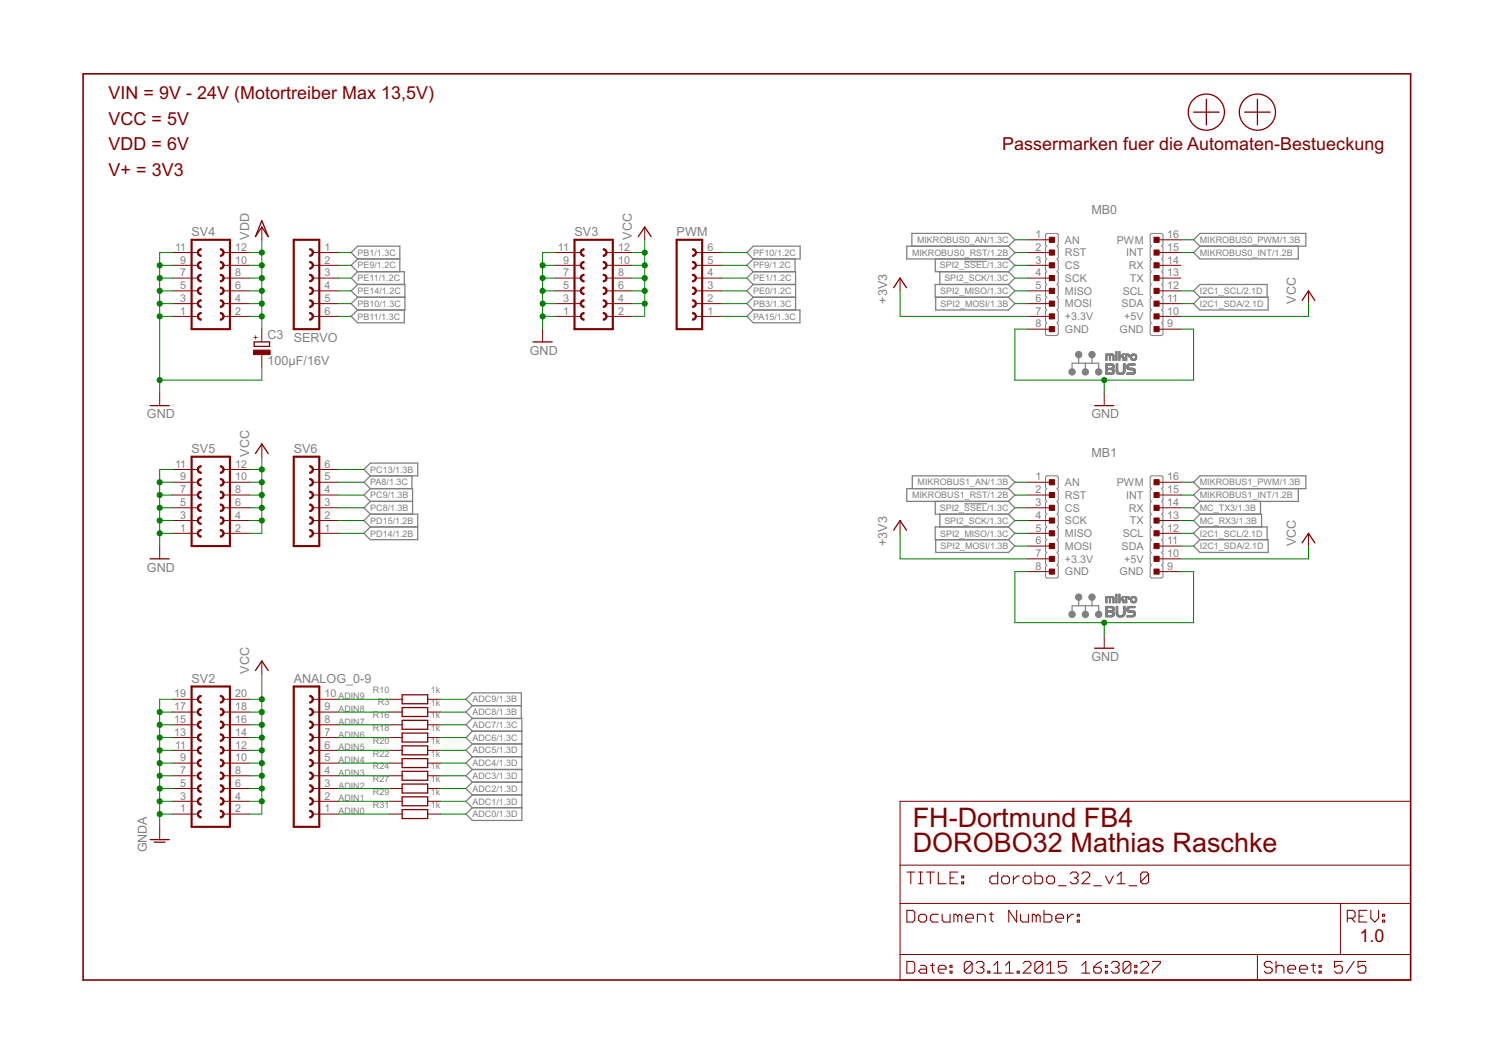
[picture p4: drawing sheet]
<svg xmlns="http://www.w3.org/2000/svg" width="297mm" height="210mm" viewBox="0 0 297 210" stroke-linecap="round" stroke-linejoin="round" font-family="sans-serif">
<defs><g id="words">
<g font-size="6" fill="#800000">
<text x="181.6" y="164.5">FH-Dortmund FB4</text>
<text x="181.6" y="169.6">DOROBO32 Mathias Raschke</text>
</g>
<g font-size="4" fill="#800000">
<text x="21.6" y="19.8">VIN = 9V - 24V (Motortreiber Max 13,5V)</text>
<text x="21.6" y="24.9">VCC = 5V</text>
<text x="21.6" y="29.9">VDD = 6V</text>
<text x="199.4" y="29.9">Passermarken fuer die Automaten-Bestueckung</text>
<text x="21.6" y="35">V+ = 3V3</text>
<text x="270.5" y="187.4">1.0</text>
</g>
<g font-size="2.8" fill="#808080">
<text x="38.1" y="46.9">SV4</text>
<text x="49.5" y="47.7" transform="rotate(-90 49.5 47.7)">VDD</text>
<text x="114.3" y="46.9">SV3</text>
<text x="125.7" y="47.7" transform="rotate(-90 125.7 47.7)">VCC</text>
<text x="134.6" y="46.9">PWM</text>
<text x="217.2" y="42.6">MB0</text>
<text x="176.5" y="60.4" transform="rotate(-90 176.5 60.4)">+3V3</text>
<text x="257.8" y="60.4" transform="rotate(-90 257.8 60.4)">VCC</text>
<text x="53.2" y="67.5">C3</text>
<text x="58.4" y="68">SERVO</text>
<text x="105.4" y="70.6">GND</text>
<text x="53.2" y="72.6">100µF/16V</text>
<text x="29.2" y="83.3">GND</text>
<text x="217.2" y="83.3">GND</text>
<text x="38.1" y="90.1">SV5</text>
<text x="49.5" y="90.9" transform="rotate(-90 49.5 90.9)">VCC</text>
<text x="58.4" y="90.1">SV6</text>
<text x="217.2" y="90.9">MB1</text>
<text x="29.2" y="113.7">GND</text>
<text x="176.5" y="108.6" transform="rotate(-90 176.5 108.6)">+3V3</text>
<text x="257.8" y="108.6" transform="rotate(-90 257.8 108.6)">VCC</text>
<text x="217.2" y="131.5">GND</text>
<text x="38.1" y="135.8">SV2</text>
<text x="49.5" y="134" transform="rotate(-90 49.5 134)">VCC</text>
<text x="58.4" y="135.8">ANALOG_0-9</text>
<text x="29.2" y="169.6" transform="rotate(-90 29.2 169.6)">GNDA</text>
</g>
<g font-size="2.4" fill="#808080">
<text x="206" y="47.3">1</text>
<text x="232.2" y="47.3">16</text>
<text x="34.8" y="49.9">11</text>
<text x="35.9" y="52.4">9</text>
<text x="46.8" y="52.4">10</text>
<text x="46.8" y="49.9">12</text>
<text x="64.6" y="49.9">1</text>
<text x="64.6" y="52.4">2</text>
<text x="111" y="49.9">11</text>
<text x="112.1" y="52.4">9</text>
<text x="123" y="52.4">10</text>
<text x="123" y="49.9">12</text>
<text x="140.8" y="52.4">5</text>
<text x="140.8" y="49.9">6</text>
<text x="206" y="49.9">2</text>
<text x="206" y="52.4">3</text>
<text x="211.9" y="48.5">AN</text>
<text x="211.9" y="51">RST</text>
<text x="211.9" y="53.5">CS</text>
<text x="222.2" y="48.5">PWM</text>
<text x="224.1" y="51">INT</text>
<text x="224.6" y="53.5">RX</text>
<text x="232.2" y="52.4">14</text>
<text x="232.2" y="49.9">15</text>
<text x="35.9" y="57.5">5</text>
<text x="35.9" y="55">7</text>
<text x="46.8" y="57.5">6</text>
<text x="46.8" y="55">8</text>
<text x="64.6" y="55">3</text>
<text x="64.6" y="57.5">4</text>
<text x="112.1" y="57.5">5</text>
<text x="112.1" y="55">7</text>
<text x="123" y="57.5">6</text>
<text x="123" y="55">8</text>
<text x="140.8" y="57.5">3</text>
<text x="140.8" y="55">4</text>
<text x="206" y="55">4</text>
<text x="206" y="57.5">5</text>
<text x="211.9" y="56.1">SCK</text>
<text x="211.9" y="58.6">MISO</text>
<text x="223.4" y="58.6">SCL</text>
<text x="224.8" y="56.1">TX</text>
<text x="232.2" y="57.5">12</text>
<text x="232.2" y="55">13</text>
<text x="35.9" y="62.6">1</text>
<text x="35.9" y="60">3</text>
<text x="46.8" y="62.6">2</text>
<text x="46.8" y="60">4</text>
<text x="64.6" y="60">5</text>
<text x="64.6" y="62.6">6</text>
<text x="112.1" y="62.6">1</text>
<text x="112.1" y="60">3</text>
<text x="123" y="62.6">2</text>
<text x="123" y="60">4</text>
<text x="140.8" y="62.6">1</text>
<text x="140.8" y="60">2</text>
<text x="206" y="60">6</text>
<text x="206" y="62.6">7</text>
<text x="206" y="65.1">8</text>
<text x="211.9" y="61.2">MOSI</text>
<text x="211.9" y="63.7">+3.3V</text>
<text x="223.1" y="61.2">SDA</text>
<text x="223.7" y="63.7">+5V</text>
<text x="232.2" y="65.1">9</text>
<text x="232.2" y="62.6">10</text>
<text x="232.2" y="60">11</text>
<text x="211.9" y="66.2">GND</text>
<text x="222.8" y="66.2">GND</text>
<text x="34.8" y="93.1">11</text>
<text x="35.9" y="95.6">9</text>
<text x="46.8" y="95.6">10</text>
<text x="46.8" y="93.1">12</text>
<text x="64.6" y="95.6">5</text>
<text x="64.6" y="93.1">6</text>
<text x="206" y="95.6">1</text>
<text x="232.2" y="95.6">16</text>
<text x="35.9" y="100.7">5</text>
<text x="35.9" y="98.1">7</text>
<text x="46.8" y="100.7">6</text>
<text x="46.8" y="98.1">8</text>
<text x="64.6" y="100.7">3</text>
<text x="64.6" y="98.1">4</text>
<text x="206" y="98.1">2</text>
<text x="206" y="100.7">3</text>
<text x="211.9" y="96.7">AN</text>
<text x="211.9" y="99.3">RST</text>
<text x="211.9" y="101.8">CS</text>
<text x="222.2" y="96.7">PWM</text>
<text x="224.1" y="99.3">INT</text>
<text x="224.6" y="101.8">RX</text>
<text x="232.2" y="100.7">14</text>
<text x="232.2" y="98.1">15</text>
<text x="35.9" y="105.8">1</text>
<text x="35.9" y="103.2">3</text>
<text x="46.8" y="105.8">2</text>
<text x="46.8" y="103.2">4</text>
<text x="64.6" y="105.8">1</text>
<text x="64.6" y="103.2">2</text>
<text x="206" y="103.2">4</text>
<text x="206" y="105.8">5</text>
<text x="211.9" y="104.3">SCK</text>
<text x="211.9" y="106.9">MISO</text>
<text x="223.4" y="106.9">SCL</text>
<text x="224.8" y="104.3">TX</text>
<text x="232.2" y="105.8">12</text>
<text x="232.2" y="103.2">13</text>
<text x="206" y="108.3">6</text>
<text x="206" y="110.8">7</text>
<text x="206" y="113.4">8</text>
<text x="211.9" y="109.4">MOSI</text>
<text x="211.9" y="112">+3.3V</text>
<text x="223.1" y="109.4">SDA</text>
<text x="223.7" y="112">+5V</text>
<text x="232.2" y="113.4">9</text>
<text x="232.2" y="110.8">10</text>
<text x="232.2" y="108.3">11</text>
<text x="211.9" y="114.5">GND</text>
<text x="222.8" y="114.5">GND</text>
<text x="34.7" y="143.8">15</text>
<text x="34.7" y="141.3">17</text>
<text x="34.7" y="138.8">19</text>
<text x="46.8" y="143.8">16</text>
<text x="46.8" y="141.3">18</text>
<text x="46.8" y="138.8">20</text>
<text x="64.6" y="143.8">8</text>
<text x="64.6" y="141.3">9</text>
<text x="64.6" y="138.8">10</text>
<text x="34.7" y="146.4">13</text>
<text x="34.8" y="148.9">11</text>
<text x="46.8" y="148.9">12</text>
<text x="46.8" y="146.4">14</text>
<text x="64.6" y="148.9">6</text>
<text x="64.6" y="146.4">7</text>
<text x="35.9" y="154">7</text>
<text x="35.9" y="151.5">9</text>
<text x="46.8" y="154">8</text>
<text x="46.8" y="151.5">10</text>
<text x="64.6" y="154">4</text>
<text x="64.6" y="151.5">5</text>
<text x="35.9" y="161.6">1</text>
<text x="35.9" y="159.1">3</text>
<text x="35.9" y="156.5">5</text>
<text x="46.8" y="161.6">2</text>
<text x="46.8" y="159.1">4</text>
<text x="46.8" y="156.5">6</text>
<text x="64.6" y="161.6">1</text>
<text x="64.6" y="159.1">2</text>
<text x="64.6" y="156.5">3</text>
</g>
<g font-size="2" fill="#808080">
<text x="71.1" y="53.4">PE9/1.2C</text>
<text x="71.1" y="50.9">PB1/1.3C</text>
<text x="149.9" y="50.9">PF10/1.2C</text>
<text x="149.9" y="53.4">PF9/1.2C</text>
<text x="181.5" y="50.9">MIKROBUS0_RST/1.2B</text>
<text x="182.5" y="48.3">MIKROBUS0_AN/1.3C</text>
<text x="187" y="53.4">SPI2_SSEL/1.3C</text>
<text x="238.7" y="48.3">MIKROBUS0_PWM/1.3B</text>
<text x="238.7" y="50.9">MIKROBUS0_INT/1.2B</text>
<text x="71.1" y="56">PE11/1.2C</text>
<text x="71.1" y="58.5">PE14/1.2C</text>
<text x="149.9" y="56">PE1/1.2C</text>
<text x="149.9" y="58.5">PE0/1.2C</text>
<text x="187" y="58.5">SPI2_MISO/1.3C</text>
<text x="187.9" y="56">SPI2_SCK/1.3C</text>
<text x="238.7" y="58.5">I2C1_SCL/2.1D</text>
<text x="71.1" y="61">PB10/1.3C</text>
<text x="71.1" y="63.6">PB11/1.3C</text>
<text x="149.9" y="61">PB3/1.3C</text>
<text x="149.9" y="63.6">PA15/1.3C</text>
<text x="187.1" y="61">SPI2_MOSI/1.3B</text>
<text x="238.7" y="61">I2C1_SDA/2.1D</text>
<text x="73.7" y="94">PC13/1.3B</text>
<text x="73.7" y="96.6">PA8/1.3C</text>
<text x="73.7" y="99.1">PC9/1.3B</text>
<text x="73.7" y="101.7">PC8/1.3B</text>
<text x="181.5" y="99.1">MIKROBUS1_RST/1.2B</text>
<text x="182.6" y="96.6">MIKROBUS1_AN/1.3B</text>
<text x="187" y="101.7">SPI2_SSEL/1.3C</text>
<text x="238.7" y="101.7">MC_TX3/1.3B</text>
<text x="238.7" y="96.6">MIKROBUS1_PWM/1.3B</text>
<text x="238.7" y="99.1">MIKROBUS1_INT/1.2B</text>
<text x="73.7" y="104.2">PD15/1.2B</text>
<text x="73.7" y="106.7">PD14/1.2B</text>
<text x="187" y="106.7">SPI2_MISO/1.3C</text>
<text x="187.9" y="104.2">SPI2_SCK/1.3C</text>
<text x="238.7" y="104.2">MC_RX3/1.3B</text>
<text x="238.7" y="106.7">I2C1_SCL/2.1D</text>
<text x="187.1" y="109.3">SPI2_MOSI/1.3B</text>
<text x="238.7" y="109.3">I2C1_SDA/2.1D</text>
<text x="74.2" y="137.8">R10</text>
<text x="85.7" y="137.9">1k</text>
<text x="67.3" y="141.7">ADIN8</text>
<text x="67.3" y="139.1">ADIN9</text>
<text x="74.2" y="142.9">R16</text>
<text x="75.2" y="140.4">R3</text>
<text x="85.7" y="142.9">1k</text>
<text x="85.7" y="140.4">1k</text>
<text x="94" y="139.8">ADC9/1.3B</text>
<text x="94" y="142.3">ADC8/1.3B</text>
<text x="67.3" y="144.2">ADIN7</text>
<text x="67.3" y="146.7">ADIN6</text>
<text x="67.3" y="149.3">ADIN5</text>
<text x="74.2" y="145.4">R18</text>
<text x="74.2" y="148">R20</text>
<text x="85.7" y="145.5">1k</text>
<text x="85.7" y="148">1k</text>
<text x="94" y="144.8">ADC7/1.3C</text>
<text x="94" y="149.9">ADC5/1.3D</text>
<text x="94" y="147.4">ADC6/1.3C</text>
<text x="67.3" y="151.8">ADIN4</text>
<text x="67.3" y="154.4">ADIN3</text>
<text x="74.2" y="150.5">R22</text>
<text x="74.2" y="153.1">R24</text>
<text x="74.2" y="155.6">R27</text>
<text x="85.7" y="150.5">1k</text>
<text x="85.7" y="153.1">1k</text>
<text x="85.7" y="155.6">1k</text>
<text x="94" y="155">ADC3/1.3D</text>
<text x="94" y="152.5">ADC4/1.3D</text>
<text x="67.3" y="156.9">ADIN2</text>
<text x="67.3" y="159.4">ADIN1</text>
<text x="67.3" y="162">ADIN0</text>
<text x="74.2" y="158.1">R29</text>
<text x="74.2" y="160.7">R31</text>
<text x="85.7" y="158.2">1k</text>
<text x="85.7" y="160.7">1k</text>
<text x="94" y="160.1">ADC1/1.3D</text>
<text x="94" y="157.5">ADC2/1.3D</text>
<text x="94" y="162.6">ADC0/1.3D</text>
</g>
<text font-size="2" fill="#800000" x="51.5" y="67.6" transform="rotate(-90 51.5 67.6)">+</text>
</g></defs>
<g fill="none" stroke="#808080" stroke-width=".2">
<path d="M191.8 52h4.6M208 46.7l.3-.3h2l.2 .3v2l-.2 .3 .2 .2v2.1l-.2 .2 .2 .3v2l-.2 .3 .2 .2v2l-.2 .3 .2 .3v2l-.2 .2 .2 .3v2l-.2 .3 .2 .2v2.1l-.2 .2 .2 .3v2l-.2 .3h-2l-.3-.3v-2l.3-.3-.3-.2v-2.1l.3-.2-.3-.3v-2l.3-.3-.3-.2v-2l.3-.3-.3-.3v-2l.3-.2-.3-.3v-2l.3-.3-.3-.2v-2.1l.3-.2-.3-.3zM228.8 46.7l.3-.3h2l.3 .3v2l-.3 .3 .3 .2v2.1l-.3 .2 .3 .3v2l-.3 .3 .3 .2v2l-.3 .3 .3 .3v2l-.3 .2 .3 .3v2l-.3 .3 .3 .2v2.1l-.3 .2 .3 .3v2l-.3 .3h-2l-.3-.3v-2l.3-.3-.3-.2v-2.1l.3-.2-.3-.3v-2l.3-.3-.3-.2v-2l.3-.3-.3-.3v-2l.3-.2-.3-.3v-2l.3-.3-.3-.2v-2.1l.3-.2-.3-.3zM220 70.4v1.3M220 72.4v2.1M220.1 72.4v2.1M220.1 70.4v1.3M220.2 70.4v1.3M220.2 72.4v2.1M220.2 70.4v1.3h-.2v-1.3h1.3M220.2 70.6h.5M220.3 70.4v.2"/>
<path d="M220.3 72.4v2.1M220.3 74.2h.8M220.3 73.5h.7M220.3 72.7h.9M220.3 73.3h.7M220.4 72.4l-.1 2.1M220.4 70.4v.2M220.4 72.4v.3M220.4 73.3v.2M220.4 74.2v.3M220.5 72.4v.3M220.5 73.3v.2"/>
<path d="M220.5 74.2v.3M220.5 70.4v.2M220.6 72.4v.3M220.6 73.3v.2M220.6 74.2v.3M220.6 70.4v.2M220.7 70.4v1.3h.2v-1.3M220.7 72.4v.3M220.7 73.3v.2M220.7 74.2v.3M220.7 70.4v1.3M220.8 70.4v1.3"/>
<path d="M220.8 72.4v.3M220.8 73.3v.2M220.8 74.2v.3M220.9 70.4v1.3M220.9 72.4v.3M220.9 73.3v.2M220.9 74.2v.3M220.9 70.6l.4 .1M221 72.4v.3M221 73.3v.2M221 74.2v.3M221 70.4v.2"/>
<path d="M221 73.5l.1 .1M221.1 72.4v.3M221.1 73.3v.3M221.1 74.2v.3M221.1 73.6h.1M221.1 70.4v.2M221.1 74.2h.1M221.1 73.3h-.1M221.2 73.6h.1M221.2 72.7l.1 .1M221.2 70.4v.2M221.2 72.4v.3"/>
<path d="M221.2 73.3v.3M221.2 74.2v.3M221.2 74.2h-.1M221.2 73.2v.4M221.2 74.1v.4M221.3 70.4v.3M221.3 70.7h.1M221.3 73.2l-.2 .1M221.3 70.4l.1 .1M221.3 74.1l-.1 .1M221.3 74.4l-.4 .1M221.3 72.4v.3"/>
<path d="M221.3 73.2v.4M221.3 74.1v.3M221.3 73.6v.1M221.3 73.2h.1M221.3 70.7l.1 .1M221.3 74.1h.1M221.3 72.4v.4M221.3 72.8v.3M221.3 73.1v.6M221.3 73.7l.1 .1M221.3 73.1v.1M221.4 70.4v.3"/>
<path d="M221.4 72.4h-1.4v2.1h.9M221.4 72.4l.1 .1M221.4 72.4v2M221.4 70.5h.1M221.4 74l-.1 .1M221.4 70.5v1.2h.3l-.1-1.1M221.4 70.5v1.2M221.4 72.5v1.9M221.5 73.4l.2 .2M221.5 72.5v.8M221.5 73.4v1M221.5 72.5l.1 .1"/>
<path d="M221.5 74.4h-.2M221.5 70.5v1.2M221.5 70.5l.2 .3M221.6 70.5v1.2M221.6 72.5v.8M221.6 73.5v.8M221.6 72.6l.1 .4M221.6 72.6v.7M221.6 73.3l-.1 .1M221.6 72.7v.5M221.6 73.6v.6M221.6 73.2v.1"/>
<path d="M221.7 73.6h.1M221.7 74.2l-.2 .2M221.7 72.8l-.1 .4M221.7 73.6v.5M221.7 73.6v.6M222 70h.2v.3h-.2zM222 70.4h.2v1.3h-.2zM222 70v.3M222 70.4v1.3M222.1 70v.3M222.1 70.4v1.3M222.1 73.8l.3 .6"/>
<path d="M222.1 74v-1.6h.3v1.5l.2 .2M222.1 72.4v1.7M222.2 70v.3M222.2 70.4v1.3M222.2 72.4v1.9M222.3 72.4l.1 2M222.4 74.4h.1M222.4 73.8v.6M222.5 74v.4M222.5 74.4l.3 .1M222.6 74.1v.4M222.6 74.1l.2 .1"/>
<path d="M222.6 70h.2v1.7h-.2zM222.6 74.2v.3M222.6 70v1.7M222.7 70v1.7M222.7 74.2v.3M222.8 74.2v.3M222.8 70v1.7M222.8 74.5h.1M222.8 74.2l.1 .1M222.8 71.1h.4M222.9 74.2v.3M222.9 70.9v.2"/>
<path d="M222.9 74.3v.2M222.9 70.8v.3M223 70.8v.3M223 74.3v.2M223.1 70.7v.4M223.1 74.2v.3M223.1 74.2l-.2 .1M223.1 74.5h-.2M223.2 74.2v.3M223.2 70.6v.5M223.2 70.6v.2M223.2 70.9v.2"/>
<path d="M223.2 70.9l.2 .1M223.2 71.1h.1M223.2 74.2h-.1M223.3 74.2v.3M223.3 70.5v.3M223.3 70.9v.2M223.3 71.1l.1 .1M223.3 74.1v.4M223.3 74.4l-.2 .1M223.4 74.1v.3M223.4 74.1l-.2 .1M223.4 70.5v.2"/>
<path d="M223.4 70.9v.3M223.4 71.2v.2M223.4 70.4h.3l-.6 .5h.1M223.4 70.4l-.6 .5M223.4 70.4v.3M223.4 71v.7h.3l-.1-.6M223.4 71l.2 .1M223.4 74v.1M223.5 70.4v.2M223.5 71v.7M223.5 74v-1.6h.3v1.5l-.2 .4-.3 .1M223.5 74v.4"/>
<path d="M223.5 74h-.1M223.5 72.4v2M223.6 70.4v.1M223.6 71.1v.6M223.6 72.4v1.9M223.7 72.4v1.9M223.7 70.4v.1M223.7 72.4v1.8M223.8 72.4v1.7M224 70.4v1.3M224.2 70.4v1.3M224.2 73.2l.2 .3"/>
<path d="M224.2 72.8v.4M224.2 70.4v1.3h-.3v-1.3l.7 .1M224.2 70.7h.2M224.2 72.7v.6M224.3 72.6v.8M224.3 74.2v.3M224.3 70.4v.3M224.4 73.5l.5 .1M224.4 72.5v1M224.4 74.2v.3M224.4 72.5l-.2 .4M224.4 70.4v.3"/>
<path d="M224.4 70.7l.1 .1M224.5 70.4v.4M224.5 72.5h-.1M224.5 72.5v1M224.5 74.2v.3M224.5 72.4v.4M224.5 73.1v.4M224.5 72.8v.3M224.5 73.1l.1 .1M224.6 70.5v.5M224.6 73.2v.4M224.6 74.2v.3"/>
<path d="M224.6 73.2h.1M224.6 72.4v.3M224.6 70.5l.1 .5h-.2v-.2M224.7 70.5v.5M224.7 72.4h1.1v.3h-1.1M224.7 72.4l-.2 .1M224.7 73.2v.1M224.7 72.4v.3M224.7 73.2v.4M224.7 74.2v.3M224.7 70.6v.4M224.7 73.3v.3"/>
<path d="M224.7 73.3h.4M224.7 72.7l-.2 .1M224.8 72.4v.3M224.9 72.4v.3M224.9 73.3v.3M224.9 74.2v.3M224.9 73.6h.4M224.9 71v.2M225 70.8v.6M225 70.7v.8M225 72.4v.3M225 73.3v.3"/>
<path d="M225 74.2v.3M225.1 70.6v.9M225.1 71.5v.1M225.1 70.6l-.2 .5 .2 .4M225.1 73.3h.2M225.1 70.6v1M225.1 72.4v.3M225.1 73.3v.3M225.1 74.2v.3M225.1 71.6h.2M225.2 70.5v1.1M225.2 71.2v.1"/>
<path d="M225.2 72.4v.3M225.2 73.3v.3M225.2 74.2v.3M225.2 70.5v.3M225.2 71.3v.3M225.2 70.8v.1M225.2 71.3l.1 .1M225.2 74.2h-1v.3h1.1M225.3 70.5v.2M225.3 71.4v.2M225.3 72.4v.3M225.3 73.3v.3"/>
<path d="M225.3 74.2v.3M225.3 70.7l-.1 .1M225.3 71.4h.1M225.3 71.6l.1 .1M225.3 70.5l-.2 .1M225.3 73.6h.1M225.3 70.7h.1M225.3 71.4l.1 .1M225.3 71.4v.3M225.3 73.3h.3M225.4 70.4v.3M225.4 71.5v.2"/>
<path d="M225.4 72.4v.3M225.4 73.3v.3M225.4 74.2v.3M225.4 70.7h-.1M225.4 71.5h.1M225.4 71.7h.1M225.4 74.2h-.2M225.4 74.1v.4M225.4 73.6l.2 .8M225.4 70.6h.2M225.4 70.6v.1M225.4 71.5h.2"/>
<path d="M225.5 70.4v.2M225.5 71.5v.2M225.5 74.1l-.1 .1M225.5 72.4v.3M225.5 73.3v.4M225.5 74.1v.3M225.5 74.1h.1M225.5 74.4l-.2 .1M225.6 72.4v.3M225.6 73.3v.5M225.6 70.4l.2 .1M225.6 70.4l-.3 .1"/>
<path d="M225.6 74l-.1 .1M225.6 70.4v.2M225.6 71.5v.2M225.6 73.3v1.1M225.6 70.6l.1 .1M225.6 73.3l.1 .1M225.6 74.4h-.1M225.7 72.4v.3M225.7 73.3v1.1M225.7 70.4v.3M225.7 71.5v.2M225.7 71.7h-.2"/>
<path d="M225.7 73.4v.9M225.7 71.5h-.1M225.7 70.7h.1M225.7 73.4l.1 .1M225.7 74.3l-.1 .1M225.8 70.5v.2M225.8 71.4v.2M225.8 72.4v.3M225.8 73.4v.9M225.8 71.4l-.1 .1M225.8 70.7l.1 .3M225.8 73.5v.8"/>
<path d="M225.8 71.4h.1M225.8 70.5h.1M225.8 71.6l-.1 .1M225.8 73.5l.1 .1M225.8 70.5v.3M225.9 70.5v.3M225.9 71.3v.3M225.9 73.6v.5M225.9 73.6v.3M225.9 73.8l-.2 .5M225.9 71.2l-.1 .2M225.9 70.5l.2 .2"/>
<path d="M225.9 70.5v1.1M226 70.6v.9M226 71.5l-.2 .1M226.1 71.4l-.1 .1M226.1 70.7v.7M226.1 70.7v.1M226.1 70.8v.5M226.1 71.3v.1M208.3 94.7h2l.2 .2v2.1l-.2 .2 .2 .3v2l-.2 .3 .2 .2v2l-.2 .3 .2 .3v2l-.2 .2 .2 .3v2l-.2 .3 .2 .2v2.1l-.2 .2 .2 .3v2l-.2 .3 .2 .2v2l-.2 .3h-2l-.3-.3v-2l.3-.2-.3-.3v-2l.3-.3-.3-.2v-2.1l.3-.2-.3-.3v-2l.3-.3-.3-.2v-2l.3-.3-.3-.3v-2l.3-.2-.3-.3v-2l.3-.3-.3-.2v-2.1zM229.1 94.7h2l.3 .2v2.1l-.3 .2 .3 .3v2l-.3 .3 .3 .2v2l-.3 .3 .3 .3v2l-.3 .2 .3 .3v2l-.3 .3 .3 .2v2.1l-.3 .2 .3 .3v2l-.3 .3 .3 .2v2l-.3 .3h-2l-.3-.3v-2l.3-.2-.3-.3v-2l.3-.3-.3-.2v-2.1l.3-.2-.3-.3v-2l.3-.3-.3-.2v-2l.3-.3-.3-.3v-2l.3-.2-.3-.3v-2l.3-.3-.3-.2v-2.1zM191.8 100.2h4.6M220 118.7v1.2"/>
<path d="M220.1 118.7v1.2M220.2 118.7v1.2M220.2 118.7v1.2h-.2v-1.2h1.1M220.2 118.9h.5M220.3 118.7v.2M220.4 118.7v.2M220.5 118.7v.2M220.6 118.7v.2M220.7 118.7v1.2h.2v-1.2M220.7 118.7v1.2M220.8 118.7v1.2M220.9 118.7v1.2"/>
<path d="M220.9 118.9h.4M221 118.7v.2M221.1 118.7h.2M221.1 118.7v.2M221.2 118.7v.2M221.3 118.7v.2M221.3 118.9l.1 .1M221.3 118.7h.1M221.4 118.7v.3M221.4 118.7h.1M221.4 118.7v1.2h.3l-.1-1M221.4 118.7v1.2"/>
<path d="M221.5 118.7l.2 .3M221.5 118.7v1.2M221.6 118.8v1.1M222 118.2h.2v.3h-.2zM222 118.7h.2v1.2h-.2zM222 118.2v.3M222 118.7v1.2M222.1 118.2v.3M222.1 118.7v1.2M222.2 118.2v.3M222.2 118.7v1.2M222.6 118.2h.2v1.7h-.2z"/>
<path d="M222.6 118.2v1.7M222.7 118.2v1.7M222.8 118.2v1.7M222.8 119.4h.4M222.9 119.1v.3M223 119.1v.3M223 119v.4M223.1 119v.4M223.1 118.9v.5M223.2 118.9v.5M223.2 118.9v.2M223.2 119.2v.2"/>
<path d="M223.2 119.2l.4 .1M223.2 119.4h.2M223.3 118.8v.2M223.3 119.2v.2M223.4 119.4v.2M223.4 118.7v.3M223.4 119.2v.2M223.4 118.7h.3l-.6 .5h.1M223.4 118.7l-.6 .5M223.4 118.7v.2M223.4 119.2v.7h.3l-.1-.6M223.5 118.7v.2"/>
<path d="M223.5 119.2v.7M223.5 119.3v.6M223.6 118.7v.1M223.6 119.3v.6M223.6 119.4v.5M223.7 118.7h.1M224 118.7v1.2M224.2 118.7v1.2M224.2 118.7v1.2h-.3v-1.2a.6 .6 0 0 1 .8 .2v.4h-.2l-.1-.4M224.2 118.9h.2M224.3 118.7v.2M224.4 118.7v.2"/>
<path d="M224.5 118.7v.3M224.6 118.7v.6M224.7 118.8v.5M224.7 118.9v.4M224.9 119.2v.2M225 119v.6M225 118.9v.8M225 119.7l.1 .1M225.1 118.9v.9M225.1 119.8h.1M225.1 118.9l-.2 .4 .1 .4M225.1 118.8v1"/>
<path d="M225.1 119.8l.2 .1M225.2 118.8v1M225.2 119.5l.1 .2M225.2 118.7v.3M225.2 119.6v.3M225.3 118.7v.3M225.3 119.7v.2M225.3 119.9h.1M225.3 118.7l-.2 .2M225.3 118.9l-.1 .2M225.3 119.7h.1M225.3 118.7v.2"/>
<path d="M225.4 118.7v.2M225.4 119.7v.2M225.4 118.9h-.1M225.4 119.7h.1M225.4 119.9h.3M225.5 118.7v.2M225.5 119.7v.2M225.5 118.9h-.1M225.5 118.9h.2M225.6 118.7h.1M225.6 118.7h-.3M225.6 118.7v.2"/>
<path d="M225.6 119.7v.2M225.6 119.7h.1M225.6 119.7h-.1M225.7 118.7v.2M225.7 119.7v.2M225.7 118.7h.1M225.7 118.9l.2 .3M225.8 118.7v.3M225.8 119.7v.2M225.8 119.7h-.1M225.8 119.6v.1M225.8 118.7l.1 .1"/>
<path d="M225.8 119.9h-.1M225.8 119.6v.3M225.9 118.7v.4M225.9 119.5v.4M225.9 119.4l-.1 .2M225.9 118.8l.2 .1M225.9 118.8v1M226 118.8v1M226 118.9v.8M226.1 118.9v.8M226.1 118.9v.7M226.1 119.1v.4"/>
<path d="M226.1 119.6l-.3 .3M220 120.6v2.1M220.1 120.6v2.1M220.2 120.6v2.1M220.3 120.6v2.1M220.3 122.5h.7M220.3 121.8h.8M220.3 121.5h.8M220.3 120.9h.7M220.4 120.6l-.1 2.1M220.4 120.6v.3M220.4 121.5v.3"/>
<path d="M220.4 122.5v.2M220.5 120.6v.3M220.5 121.5v.3M220.5 122.5v.2M220.6 120.6v.3M220.6 121.5v.3M220.6 122.5v.2M220.7 120.6v.3M220.7 121.5v.3M220.7 122.5v.2M220.8 120.6v.3M220.8 121.5v.3"/>
<path d="M220.8 122.5v.2M220.9 120.6v.3M220.9 121.5v.3M220.9 122.5v.2M221 120.6v.3M221 121.5v.3M221 122.5v.2M221 120.9h.2M221 122.4v.3M221.1 122.4l-.1 .1M221.1 122.4h.1M221.1 120.6v.3"/>
<path d="M221.1 121.5v.3M221.1 122.4v.3M221.1 121.8h.1M221.2 121.8l.1 .1M221.2 120.9l.1 .1M221.2 120.6v.3M221.2 121.5v.3M221.2 122.4v.3M221.2 120.6h-1.2v2.1h.9M221.2 120.6l.2 .1M221.3 121.5h-.2M221.3 122.4h-.2"/>
<path d="M221.3 121v.1M221.3 122.7h-.4M221.3 120.6v.4M221.3 121.4v.5M221.3 122.4v.3M221.3 121.9h.1M221.3 121.4v.1M221.3 122.3v.1M221.3 120.7v.4M221.3 121.1v.2M221.3 121.3v.6M221.3 122.3v.4"/>
<path d="M221.3 121.9l.1 .1M221.3 121.3v.1M221.4 120.7h.1M221.4 120.7v2M221.4 122.2l-.1 .1M221.4 120.7v1.9M221.5 121.6l.1 .1M221.5 120.7v.9M221.5 121.7v.9M221.5 120.7l.1 .1M221.5 122.6l-.2 .1M221.5 121.6h.1"/>
<path d="M221.6 120.8v.8M221.6 121.7v.9M221.6 121.7l.1 .2M221.6 120.8l.1 .5M221.6 120.8v.7M221.6 121.8v.7M221.6 121.5l-.1 .1M221.6 122.5l-.1 .1M221.6 120.9v.5M221.7 121.4l-.1 .1M221.7 122.4l-.1 .1M221.7 121v.4"/>
<path d="M221.7 121.9v.5M222.1 122.1l.1 .4M222.1 122.3v-1.7h.3v1.6l.2 .2M222.1 120.6v1.8M222.2 120.6v1.9M222.2 122.5l.1 .1M222.3 120.6l.1 2M222.3 122.6h.1M222.4 122.6l.1 .1M222.4 122.1v.6M222.5 122.3v.4M222.5 122.7h.1"/>
<path d="M222.6 122.4v.3M222.6 122.4l.3 .1M222.6 122.7h.2M222.6 122.4l.1 .3M222.7 122.5v.2M222.8 122.5v.2M222.8 122.7l.1 .1M222.9 122.5v.3M223 122.5v.3M223 122.5v.2M223.1 122.5v.2M223.1 122.5h-.2"/>
<path d="M223.1 122.7l-.2 .1M223.2 122.5v.2M223.2 122.4v.3M223.2 122.4l-.1 .1M223.3 122.4v.3M223.3 122.7h-.2M223.4 122.4v.3M223.4 122.4h-.2M223.4 122.3v.4M223.5 122.2v-1.6h.3v1.5l-.2 .4M223.5 122.2v.4M223.5 122.2l-.1 .2"/>
<path d="M223.5 122.6l-.2 .1M223.5 120.6v2M223.6 120.6v2M223.6 122.5l-.1 .1M223.7 120.6v1.9M223.7 120.6v1.8M223.8 120.6v1.7M224.2 121.4l.2 .3M224.2 121.1v.4M224.2 120.9v.3M224.2 120.9v.7M224.3 120.9h-.1"/>
<path d="M224.3 120.9v.7M224.3 122.5v.2M224.3 120.8v.1M224.3 120.8v.9M224.4 121.7l.5 .1M224.4 120.8v.9M224.4 122.5v.2M224.4 120.7v1.1M224.5 120.7l-.2 .1M224.5 120.7v1.1M224.5 122.5v.2M224.5 120.7v.4"/>
<path d="M224.5 121.4v.4M224.5 121.1l.2 .4M224.6 121.4v.4M224.6 122.5v.2M224.6 121l-.1 .1M224.6 120.7v.3M224.7 120.7l1.1-.1v.3h-1.1M224.7 120.7h-.2M224.7 121.5h.1M224.7 120.6v.3M224.7 121.5v.3M224.7 122.5v.2"/>
<path d="M224.7 120.9l-.1 .1M224.7 121.5h.2M224.8 120.6l-.1 .3M224.9 120.6v.3M224.9 121.5v.3M224.9 122.5v.2M224.9 121.5h.4M224.9 121.8h.4M225 120.6v.3M225 121.5v.3M225 122.5v.2M225.1 120.6v.3"/>
<path d="M225.1 121.5v.3M225.1 122.5v.2M225.1 122.5h-.9v.2h1.1M225.2 120.6v.3M225.2 121.5v.3M225.2 122.4v.3M225.2 122.4h.1M225.2 122.4l-.1 .1M225.3 120.6v.3M225.3 121.5v.3M225.3 122.4v.3M225.3 121.8h.1"/>
<path d="M225.3 121.5h.2M225.4 120.6v.3M225.4 121.5v.3M225.4 122.4v.3M225.4 121.8v.1M225.4 121.5v.4M225.4 122.4h-.1M225.4 121.9l.2 .8M225.5 122.4h-.1M225.5 121.5l.1 .1M225.5 120.6v.3M225.5 121.5v.4"/>
<path d="M225.5 122.3v.4M225.5 122.3v.1M225.5 122.7h-.2M225.6 120.6v.3M225.6 121.6v.5M225.6 122.2l-.1 .1M225.6 121.6v1.1M225.6 121.6l.3 .2M225.6 122.7h-.1M225.7 120.6v.3M225.7 121.6v1M225.7 122.6l-.1 .1"/>
<path d="M225.8 120.6v.3M225.8 121.7v.9M225.8 121.8v.7M225.9 121.8v.6M225.9 121.8v.3M225.9 122.4l-.2 .2M225.9 122v.4"/>
</g>
<path d="M214.6 70.6v1.7M215.9 72.3v1.8M217.3 70.6v1.7M218.6 73.9v-1.6h-5.3v1.8M214.6 118.9v1.6M217.3 118.9v1.6M215.9 120.5v1.8M218.6 122.2v-1.7h-5.3v1.8" fill="none" stroke="#808080" stroke-width=".23"/>
<g fill="#808080" stroke="#808080" stroke-width=".2">
<circle cx="214.6" cy="118.8" r=".64"/>
<circle cx="217.3" cy="118.8" r=".64"/>
<circle cx="213.3" cy="122.2" r=".64"/>
<circle cx="215.9" cy="122.2" r=".64"/>
<circle cx="218.6" cy="122.2" r=".64"/>
<circle cx="214.6" cy="70.5" r=".64"/>
<circle cx="217.3" cy="70.5" r=".64"/>
<circle cx="213.3" cy="74" r=".64"/>
<circle cx="215.9" cy="74" r=".64"/>
<circle cx="218.6" cy="74" r=".64"/>
</g>
<g fill="none" stroke="#808080" stroke-width=".25">
<path d="M71.1 51.5l-1.2 1.3 1.2 1.3M71.1 51.5h8.4M71.1 54.1h9.3v2.5M71.1 51.5l-1.2-1.3 1.2-1.2h8.4v5.1M71.1 54.1l-1.2 1.2 1.2 1.3M71.1 56.6h9.5v5.1h-9.5M71.1 56.6l-1.2 1.3 1.2 1.2M71.1 59.1h9.5M71.1 59.1l-1.2 1.3 1.2 1.3M148.6 50.2l1.3-1.2h9.3v2.5h-9.3zM149.9 54.1h8.4v7.6M149.9 56.6h8.4"/>
<path d="M149.9 59.1h8.4M149.9 51.5l-1.3 1.3 1.3 1.3M149.9 54.1l-1.3 1.2 1.3 1.3M149.9 56.6l-1.3 1.3 1.3 1.2M149.9 59.1l-1.3 1.3 1.3 1.3M158.2 51.5v2.6M181.4 49v-2.6h19.2l1.3 1.3-1.3 1.3M186.1 51.5v2.6h14.5M186.2 59.1v2.6h14.4l1.3-1.3-1.3-1.3M187 54.1v2.5M200.6 49h-20.2v2.5h20.2M200.6 56.6h-14.5v2.5h14.5"/>
<path d="M200.6 56.6l1.3 1.3-1.3 1.2M200.6 54.1l1.3 1.2-1.3 1.3M200.6 49l1.3 1.2-1.3 1.3M200.6 51.5l1.3 1.3-1.3 1.3M237.5 47.7l1.2-1.3h21.1v2.6h-21.1zM238.7 49l-1.2 1.2 1.2 1.3h19.6v-2.5M238.7 59.1l-1.2-1.2 1.2-1.3h13.4v2.5M238.7 59.1h13.6v2.6h-13.6l-1.2-1.3zM71.1 61.7l-1.2 1.2 1.2 1.3h9.3v-2.5M149.9 61.7h9.3v2.5h-9.3l-1.3-1.3zM72.4 93.4l1.3-1.3h9.4v2.6h-9.4zM73.7 94.7l-1.3 1.2 1.3 1.3"/>
<path d="M73.7 97.2h8.4v5.1M73.7 97.2l-1.3 1.3 1.3 1.3M73.7 99.8h8.4M73.7 99.8l-1.3 1.2 1.3 1.3M82 94.7v2.5M181.5 97.2v-2.5h19.1l1.3 1.2-1.3 1.3M186.1 99.8v2.5h14.5M200.6 97.2h-20.2v2.6h20.2M200.6 97.2l1.3 1.3-1.3 1.3M200.6 99.8l1.3 1.2-1.3 1.3M237.5 95.9l1.2-1.2h21.1v2.5h-21.1zM238.7 99.8l-1.2 1.2 1.2 1.3"/>
<path d="M238.7 97.2l-1.2 1.3 1.2 1.3M250.8 99.8v2.5M258.3 97.2v2.6h-19.6M73.7 102.3h9.4v5.1h-9.4l-1.3-1.3 1.3-1.3M73.7 102.3l-1.3 1.3 1.3 1.2M73.7 104.8h9.4M186.2 107.4v2.5h14.4l1.3-1.3-1.3-1.2M187 102.3v2.5M200.6 104.8h-14.5v2.6h14.5M200.6 104.8l1.3 1.3-1.3 1.3M200.6 102.3l1.3 1.3-1.3 1.2M238.7 102.3h12.3v2.5"/>
<path d="M238.7 104.8h13.4v2.6M238.7 107.4h13.6v2.5h-13.6l-1.2-1.3zM238.7 102.3l-1.2 1.3 1.2 1.2M238.7 104.8l-1.2 1.3 1.2 1.3M94 142.9h9.8v20.3h-9.8l-1.3-1.2 1.3-1.3M94 142.9l-1.3 1.3 1.3 1.3M94 145.5h9.8M94 158.2l-1.3 1.2 1.3 1.3M94 158.2h9.8M94 155.6l-1.3 1.3 1.3 1.3M94 155.6h9.8M94 153.1l-1.3 1.2 1.3 1.3"/>
<path d="M94 153.1h9.8M94 150.6l-1.3 1.2 1.3 1.3M94 150.6h9.8M94 148l-1.3 1.3 1.3 1.3M94 148h9.8M94 145.5l-1.3 1.2 1.3 1.3M94 140.4l-1.3-1.3 1.3-1.2h9.7v5M94 140.4h9.7M94 140.4l-1.3 1.3 1.3 1.2M94 160.7h9.8"/>
</g>
<path d="M16.5 14.7h264.1v180.3h-264.1z" fill="none" stroke="#800000" stroke-width=".32"/>
<g fill="none" stroke="#800000" stroke-width=".2">
<path d="M34.3 50.2h5.1M34.3 52.8h5.1M34.3 55.3h5.1M34.3 57.9h5.1M44.5 50.2h5.1M44.5 52.8h5.1M44.5 55.3h5.1M44.5 57.9h5.1M52.1 45.2v2.5M62.3 50.2h5M62.3 52.8h5M62.3 55.3h5"/>
<path d="M62.3 57.9h5M110.5 50.2h5.1M110.5 52.8h5.1M110.5 55.3h5.1M110.5 57.9h5.1M120.6 50.2h5.1M120.6 52.8h5.1M120.6 55.3h5.1M120.6 57.9h5.1M128.3 45.2v2.5M138.4 50.2h5.1M138.4 52.8h5.1"/>
<path d="M138.4 55.3h5.1M138.4 57.9h5.1M179.1 55.3v2.6M204.4 50.2h5.1M204.4 52.8h5.1M204.4 55.3h5.1M204.4 57.9h5.1M204.4 47.7h5.1M229.8 50.2h5.1M229.8 52.8h5.1M229.8 55.3h5.1M229.8 57.9h5.1"/>
<path d="M229.8 47.7h5.1M260.3 57.9v2.5M31.8 78.2v2.5M34.3 60.4h5.1M34.3 62.9h5.1M44.5 60.4h5.1M44.5 62.9h5.1M52.1 65.5v2.5M52.1 70.5v2.6M62.3 60.4h5M62.3 62.9h5M107.9 65.5v2.5"/>
<path d="M110.5 60.4h5.1M110.5 62.9h5.1M120.6 60.4h5.1M120.6 62.9h5.1M138.4 60.4h5.1M138.4 62.9h5.1M204.4 60.4h5.1M204.4 62.9h5.1M204.4 65.5h5.1M219.7 78.2v2.5M229.8 60.4h5.1M229.8 62.9h5.1"/>
<path d="M229.8 65.5h5.1M34.3 98.5h5.1M34.3 95.9h5.1M34.3 93.4h5.1M44.5 98.5h5.1M44.5 95.9h5.1M44.5 93.4h5.1M52.1 88.3v2.6M62.3 98.5h5M62.3 95.9h5M62.3 93.4h5M204.4 98.5h5.1"/>
<path d="M204.4 95.9h5.1M229.8 98.5h5.1M229.8 95.9h5.1M31.8 108.6v2.6M34.3 106.1h5.1M34.3 103.6h5.1M34.3 101h5.1M44.5 106.1h5.1M44.5 103.6h5.1M44.5 101h5.1M62.3 106.1h5M62.3 103.6h5"/>
<path d="M62.3 101h5M179.1 103.6v2.5M204.4 106.1h5.1M204.4 103.6h5.1M204.4 101h5.1M204.4 108.6h5.1M204.4 111.2h5.1M204.4 113.7h5.1M229.8 106.1h5.1M229.8 103.6h5.1M229.8 101h5.1M229.8 108.6h5.1"/>
<path d="M229.8 111.2h5.1M229.8 113.7h5.1M260.3 106.1v2.5M34.3 139.1h5.1M44.5 139.1h5.1M52.1 131.5v2.5M62.3 139.1h5M77.5 139.1h2.5M85.1 139.1h2.5M219.7 126.4v2.6M34.3 159.4h5.1M34.3 144.2h5.1"/>
<path d="M34.3 146.7h5.1M34.3 149.3h5.1M34.3 151.8h5.1M34.3 154.3h5.1M34.3 156.9h5.1M34.3 141.7h5.1M44.5 159.4h5.1M44.5 144.2h5.1M44.5 146.7h5.1M44.5 149.3h5.1M44.5 151.8h5.1M44.5 154.3h5.1"/>
<path d="M44.5 156.9h5.1M44.5 141.7h5.1M62.3 159.4h5M62.3 144.2h5M62.3 146.7h5M62.3 149.3h5M62.3 151.8h5M62.3 154.3h5M62.3 156.9h5M62.3 141.7h5M77.5 159.4h2.5M77.5 144.2h2.5"/>
<path d="M77.5 146.7h2.5M77.5 149.3h2.5M77.5 151.8h2.5M77.5 154.3h2.5M77.5 156.9h2.5M77.5 141.7h2.5M85.1 159.4h2.5M85.1 144.2h2.5M85.1 146.7h2.5M85.1 149.3h2.5M85.1 151.8h2.5M85.1 154.3h2.5"/>
<path d="M85.1 156.9h2.5M85.1 141.7h2.5M179.1 159.4h101.5v35.6h-101.5zM31.8 164.5v2.5M34.3 162h5.1M44.5 162h5.1M62.3 162h5M77.5 162h2.5M85.1 162h2.5M179.1 179.7h101.5M179.1 172.1h101.5M266.7 179.7v10.2"/>
<path d="M179.1 189.9h101.5M250.2 189.9v5.1"/>
</g>
<g fill="none" stroke="#800000" stroke-width=".21">
<path d="M180.4 173.5h1.6M181.2 173.5v2.3M182.8 173.5h.8M182.8 175.8h.8M183.2 173.5v2.3M184.3 173.5h1.6M185.1 173.5v2.3M186.7 173.5v2.3h1.5M189 174.7h.8M190.6 173.5h-1.6v2.3h1.6M191.3 175.5h.4v.3h-.4zM191.3 174.3h.4v.4h-.4z"/>
<path d="M198.5 173.5v2.3h-1.2l-.4-.3v-.8l.4-.4h1.2M199.3 174.7l.4-.4h.7l.4 .4v.8l-.4 .3h-.7l-.4-.3zM201.6 174.3v1.5M202.8 174.3h-.4l-.8 .8M203.6 174.7l.4-.4h.7l.4 .4v.8l-.4 .3h-.7l-.4-.3zM205.9 173.5v2.3h1.2l.4-.3v-.8l-.4-.4h-1.2M208.2 174.7l.4-.4h.8l.4 .4v.8l-.4 .3h-.8l-.4-.3zM210.6 176.2h1.5M212.9 173.9l.4-.4h.8l.4 .4v.4l-.4 .4M213.7 174.7h.4M214.1 174.7l.4 .4v.4l-.4 .3h-.8l-.4-.3M215.3 173.9l.3-.4h.8l.4 .4v.4l-1.5 1.5h1.5"/>
<path d="M217.6 176.2h1.6M219.9 174.3l.8 1.5 .8-1.5M222.3 175.8h1.5M222.3 174.3l.8-.8v2.3M224.6 176.2h1.6M228.5 173.9v1.6l-.4 .3h-.8l-.4-.3M228.5 173.9l-.4-.4h-.8l-.4 .4v1.6M228.5 173.9l-1.6 1.6M180.4 181.1h1.2l.4 .4v1.6l-.4 .4h-1.2zM180.4 191.3h1.2l.4 .4v1.5l-.4 .4h-1.2zM182.8 182.3l.4-.4h.7l.4 .4v.8l-.4 .4h-.7l-.4-.4zM183.2 192.1h.7l.4 .3v1.2h-1.1l-.4-.4 .4-.4h1.1"/>
<path d="M185.1 192.1h.8M185.5 191.7v1.5l.4 .4M186.7 192.8h1.5v-.4l-.4-.3h-.8l-.3 .3v.8l.3 .4h.8M186.7 181.9h-1.2l-.4 .4v.8l.4 .4h1.2M187.5 181.9v1.2l.3 .4h1.2v-1.6M189 193.2h.4v.4h-.4zM189 192.1h.4v.3h-.4zM190.6 182.3l-.4-.4h-.4v1.6M190.6 182.3l.4-.4 .3 .4v1.2M190.6 182.3v1.2M192.1 182.7h1.6v-.4l-.4-.4h-.8l-.4 .4v.8l.4 .4h.8M193.4 191.7v1.5l-.4 .4h-.7l-.4-.4"/>
<path d="M193.4 191.7l-.4-.4h-.7l-.4 .4v1.5M193.4 191.7l-1.5 1.5M194.2 191.7l.4-.4h.8l.3 .4v.4l-.3 .3M194.5 183.5v-1.6h1.1l.4 .4v1.2M195 192.4h.4M195.4 192.4l.3 .4v.4l-.3 .4h-.8l-.4-.4M196.5 193.2h.4v.4h-.4zM196.8 181.9h.8M197.2 181.5v1.6l.4 .4M197.7 193.6h1.6M197.7 192.1l.8-.8v2.3M200 193.6h1.6"/>
<path d="M200 192.1l.8-.8v2.3M202.3 181.1v2.4l-1.6-2.4v2.4M202.4 193.2h.4v.4h-.4zM203 181.9v1.2l.4 .4h1.2v-1.6M203.6 191.7l.3-.4h.8l.4 .4v.4l-1.5 1.5h1.5M206.2 182.3l-.4-.4h-.4v1.6M206.2 182.3v1.2M206.2 182.3l.3-.4 .4 .4v1.2M207.5 191.7v1.5l-.4 .4h-.8l-.4-.4M207.5 191.7l-.4-.4h-.8l-.4 .4v1.5M207.5 191.7l-1.6 1.5M207.7 181.1v2.4h1.2l.4-.4v-.8l-.4-.4h-1.2"/>
<path d="M208.2 193.6h1.6M208.2 192.1l.8-.8v2.3M210.1 182.7h1.5v-.4l-.4-.4h-.8l-.3 .4v.8l.3 .4h.8M212.1 191.3h-1.5v1.1l.7-.3h.4l.4 .3v.8l-.4 .4h-.7l-.4-.4M212.4 181.9v1.6M213.6 181.9h-.4l-.8 .8M214.3 183.1h.4v.4h-.4zM214.3 181.9h.4v.4h-.4zM215.2 193.6h1.6M215.2 192.1l.8-.8v2.3M217.6 192.4h1.2l.3 .4v.4l-.3 .4h-.8l-.4-.4zM219.1 191.3l-.7 .4-.8 .7"/>
<path d="M219.9 193.2h.4v.4h-.4zM219.9 192.1h.4v.3h-.4zM221.1 191.7l.4-.4h.8l.4 .4v.4l-.4 .3M221.9 192.4h.4M222.3 192.4l.4 .4v.4l-.4 .4h-.8l-.4-.4M225 191.7v1.5l-.4 .4h-.8l-.4-.4M225 191.7l-.4-.4h-.8l-.4 .4v1.5M225 191.7l-1.6 1.5M225.8 193.2h.4v.4h-.4zM225.8 192.1h.4v.3h-.4zM226.9 191.7l.4-.4h.8l.4 .4v.4l-1.6 1.5h1.6M229.3 191.3h1.5v.4l-1.5 1.5v.4"/>
<path d="M253.1 191.7l-.4-.4h-.8l-.4 .4v.4l.4 .3h.8l.4 .4v.4l-.4 .4h-.8l-.4-.4M253.9 192.4l.4-.3h.8l.3 .3v1.2M253.9 191.3v2.3M256.2 192.8h1.6v-.4l-.4-.3h-.8l-.4 .3v.8l.4 .4h.8M258.6 192.8h1.5v-.4l-.4-.3h-.7l-.4 .3v.8l.4 .4h.7M260.9 192.1h.8M261.3 191.7v1.5l.4 .4M262.4 193.2h.4v.4h-.4zM262.4 192.1h.4v.3h-.4zM267.1 191.3h-1.6v1.1l.8-.3h.4l.4 .3v.8l-.4 .4h-.8l-.4-.4M268.1 182.7h1.1l.4-.4v-.8l-.4-.4h-1.1v2.4M268.8 182.7l.8 .8"/>
<path d="M269.4 191.3l-1.6 2.3M270.4 182.3h.8M271.7 191.3h-1.5v1.1l.8-.3h.4l.3 .3v.8l-.3 .4h-.8l-.4-.4M271.9 181.1h-1.5v2.4h1.5M272.7 181.1v1.6l.8 .8 .8-.8v-1.6M275.1 183.1h.4v.4h-.4zM275.1 181.9h.4v.4h-.4z"/>
</g>
<path d="M38.1 47.7h7.6v17.8h-7.6zM58.4 47.7h5.1v17.8h-5.1zM114.3 47.7h7.6v17.8h-7.6zM134.6 47.7h5.1v17.8h-5.1zM38.1 90.9h7.6v17.7h-7.6zM58.4 90.9h5.1v17.7h-5.1zM38.1 136.6h7.6v27.9h-7.6zM58.4 136.6h5.1v27.9h-5.1z" fill="none" stroke="#800000" stroke-width=".42"/>
<g fill="#800000" stroke="#800000" stroke-width=".2">
<path d="M61.6 54.6a.76 .76 0 0 1 .8 .7 .76 .76 0 0 1-.8 .8v-.3a.51 .51 0 0 0 .5-.5 .51 .51 0 0 0-.5-.5z" fill-rule="evenodd"/>
<path d="M61.6 52a.76 .76 0 0 1 .8 .8 .76 .76 0 0 1-.8 .8v-.3a.51 .51 0 0 0 .5-.5 .51 .51 0 0 0-.5-.5z" fill-rule="evenodd"/>
<path d="M61.6 49.5a.76 .76 0 0 1 .8 .7 .76 .76 0 0 1-.8 .8v-.2a.51 .51 0 0 0 .5-.6 .51 .51 0 0 0-.5-.5z" fill-rule="evenodd"/>
<path d="M61.6 59.6a.76 .76 0 0 1 .8 .8 .76 .76 0 0 1-.8 .8v-.3a.51 .51 0 0 0 .5-.5 .51 .51 0 0 0-.5-.5z" fill-rule="evenodd"/>
<path d="M61.6 57.1a.76 .76 0 0 1 .8 .8 .76 .76 0 0 1-.8 .7v-.2a.51 .51 0 0 0 .5-.5 .51 .51 0 0 0-.5-.5z" fill-rule="evenodd"/>
<path d="M61.6 62.2a.76 .76 0 0 1 .8 .7 .76 .76 0 0 1-.8 .8v-.2a.51 .51 0 0 0 .5-.6 .51 .51 0 0 0-.5-.5z" fill-rule="evenodd"/>
<path d="M115.7 57.3l.5-.2v.3a.51 .51 0 0 0-.5 .5 .51 .51 0 0 0 .5 .5v.2a.78 .78 0 0 1-.7-.4 .78 .78 0 0 1 .2-.9z" fill-rule="evenodd"/>
<path d="M115.7 59.9l.5-.3v.3a.51 .51 0 0 0-.5 .5 .51 .51 0 0 0 .5 .5v.3a.78 .78 0 0 1-.7-.5 .78 .78 0 0 1 .2-.8z" fill-rule="evenodd"/>
<path d="M115.7 62.4l.5-.2v.2a.51 .51 0 0 0-.5 .5 .51 .51 0 0 0 .5 .6v.2a.78 .78 0 0 1-.7-.5 .78 .78 0 0 1 .2-.8z" fill-rule="evenodd"/>
<path d="M120 57.1a.76 .76 0 0 1 .8 .8 .76 .76 0 0 1-.8 .7v-.2a.51 .51 0 0 0 .5-.5 .51 .51 0 0 0-.5-.5z" fill-rule="evenodd"/>
<path d="M120 59.6a.76 .76 0 0 1 .8 .8 .76 .76 0 0 1-.8 .8v-.3a.51 .51 0 0 0 .5-.5 .51 .51 0 0 0-.5-.5z" fill-rule="evenodd"/>
<path d="M120 62.2a.76 .76 0 0 1 .8 .7 .76 .76 0 0 1-.8 .8v-.2a.51 .51 0 0 0 .5-.6 .51 .51 0 0 0-.5-.5z" fill-rule="evenodd"/>
<path d="M115.7 52.2l.5-.2v.3a.51 .51 0 0 0-.5 .5 .51 .51 0 0 0 .5 .5v.3a.78 .78 0 0 1-.7-.5 .78 .78 0 0 1 .2-.9z" fill-rule="evenodd"/>
<path d="M115.7 54.8l.5-.2v.2a.51 .51 0 0 0-.5 .5 .51 .51 0 0 0 .5 .5v.3a.78 .78 0 0 1-.7-.5 .78 .78 0 0 1 .2-.8z" fill-rule="evenodd"/>
<path d="M120 52a.76 .76 0 0 1 .8 .8 .76 .76 0 0 1-.8 .8v-.3a.51 .51 0 0 0 .5-.5 .51 .51 0 0 0-.5-.5z" fill-rule="evenodd"/>
<path d="M120 54.6a.76 .76 0 0 1 .8 .7 .76 .76 0 0 1-.8 .8v-.3a.51 .51 0 0 0 .5-.5 .51 .51 0 0 0-.5-.5z" fill-rule="evenodd"/>
<path d="M115.7 49.7l.5-.2v.2a.51 .51 0 0 0-.5 .5 .51 .51 0 0 0 .5 .6v.2a.78 .78 0 0 1-.7-.5 .78 .78 0 0 1 .2-.8z" fill-rule="evenodd"/>
<path d="M120 49.5a.76 .76 0 0 1 .8 .7 .76 .76 0 0 1-.8 .8v-.2a.51 .51 0 0 0 .5-.6 .51 .51 0 0 0-.5-.5z" fill-rule="evenodd"/>
<path d="M39.5 57.3l.5-.2v.3a.51 .51 0 0 0-.5 .5 .51 .51 0 0 0 .5 .5v.2a.77 .77 0 0 1-.7-.4 .77 .77 0 0 1 .2-.9z" fill-rule="evenodd"/>
<path d="M39.5 59.9l.5-.3v.3a.51 .51 0 0 0-.5 .5 .51 .51 0 0 0 .5 .5v.3a.77 .77 0 0 1-.7-.5 .77 .77 0 0 1 .2-.8z" fill-rule="evenodd"/>
<path d="M39.5 62.4l.5-.2v.2a.51 .51 0 0 0-.5 .5 .51 .51 0 0 0 .5 .6v.2a.77 .77 0 0 1-.7-.5 .77 .77 0 0 1 .2-.8z" fill-rule="evenodd"/>
<path d="M43.8 57.1a.76 .76 0 0 1 .8 .8 .76 .76 0 0 1-.8 .7v-.2a.51 .51 0 0 0 .5-.5 .51 .51 0 0 0-.5-.5z" fill-rule="evenodd"/>
<path d="M43.8 59.6a.76 .76 0 0 1 .8 .8 .76 .76 0 0 1-.8 .8v-.3a.51 .51 0 0 0 .5-.5 .51 .51 0 0 0-.5-.5z" fill-rule="evenodd"/>
<path d="M43.8 62.2a.76 .76 0 0 1 .8 .7 .76 .76 0 0 1-.8 .8v-.2a.51 .51 0 0 0 .5-.6 .51 .51 0 0 0-.5-.5z" fill-rule="evenodd"/>
<path d="M39.5 52.2l.5-.2v.3a.51 .51 0 0 0-.5 .5 .51 .51 0 0 0 .5 .5v.3a.77 .77 0 0 1-.7-.5 .77 .77 0 0 1 .2-.9z" fill-rule="evenodd"/>
<path d="M39.5 54.8l.5-.2v.2a.51 .51 0 0 0-.5 .5 .51 .51 0 0 0 .5 .5v.3a.77 .77 0 0 1-.7-.5 .77 .77 0 0 1 .2-.8z" fill-rule="evenodd"/>
<path d="M43.8 52a.76 .76 0 0 1 .8 .8 .76 .76 0 0 1-.8 .8v-.3a.51 .51 0 0 0 .5-.5 .51 .51 0 0 0-.5-.5z" fill-rule="evenodd"/>
<path d="M43.8 54.6a.76 .76 0 0 1 .8 .7 .76 .76 0 0 1-.8 .8v-.3a.51 .51 0 0 0 .5-.5 .51 .51 0 0 0-.5-.5z" fill-rule="evenodd"/>
<path d="M39.5 49.7l.5-.2v.2a.51 .51 0 0 0-.5 .5 .51 .51 0 0 0 .5 .6v.2a.77 .77 0 0 1-.7-.5 .77 .77 0 0 1 .2-.8z" fill-rule="evenodd"/>
<path d="M43.8 49.5a.76 .76 0 0 1 .8 .7 .76 .76 0 0 1-.8 .8v-.2a.51 .51 0 0 0 .5-.6 .51 .51 0 0 0-.5-.5z" fill-rule="evenodd"/>
<path d="M137.8 57.1a.76 .76 0 0 1 .8 .8 .76 .76 0 0 1-.8 .7v-.2a.51 .51 0 0 0 .5-.5 .51 .51 0 0 0-.5-.5z" fill-rule="evenodd"/>
<path d="M137.8 59.6a.76 .76 0 0 1 .8 .8 .76 .76 0 0 1-.8 .8v-.3a.51 .51 0 0 0 .5-.5 .51 .51 0 0 0-.5-.5z" fill-rule="evenodd"/>
<path d="M137.8 62.2a.76 .76 0 0 1 .8 .7 .76 .76 0 0 1-.8 .8v-.2a.51 .51 0 0 0 .5-.6 .51 .51 0 0 0-.5-.5z" fill-rule="evenodd"/>
<path d="M137.8 52a.76 .76 0 0 1 .8 .8 .76 .76 0 0 1-.8 .8v-.3a.51 .51 0 0 0 .5-.5 .51 .51 0 0 0-.5-.5z" fill-rule="evenodd"/>
<path d="M137.8 54.6a.76 .76 0 0 1 .8 .7 .76 .76 0 0 1-.8 .8v-.3a.51 .51 0 0 0 .5-.5 .51 .51 0 0 0-.5-.5z" fill-rule="evenodd"/>
<path d="M137.8 49.5a.76 .76 0 0 1 .8 .7 .76 .76 0 0 1-.8 .8v-.2a.51 .51 0 0 0 .5-.6 .51 .51 0 0 0-.5-.5z" fill-rule="evenodd"/>
<path d="M39.5 100.5l.5-.2v.2a.51 .51 0 0 0-.5 .5 .51 .51 0 0 0 .5 .5v.3a.76 .76 0 0 1-.7-.5 .76 .76 0 0 1 .2-.8z" fill-rule="evenodd"/>
<path d="M39.5 103l.5-.2v.3a.51 .51 0 0 0-.5 .5 .51 .51 0 0 0 .5 .5v.2a.76 .76 0 0 1-.7-.4 .76 .76 0 0 1 .2-.9z" fill-rule="evenodd"/>
<path d="M39.5 105.6l.5-.3v.3a.51 .51 0 0 0-.5 .5 .51 .51 0 0 0 .5 .5v.3a.76 .76 0 0 1-.7-.5 .76 .76 0 0 1 .2-.8z" fill-rule="evenodd"/>
<path d="M43.8 100.3a.76 .76 0 0 1 .8 .7 .76 .76 0 0 1-.8 .8v-.3a.51 .51 0 0 0 .5-.5 .51 .51 0 0 0-.5-.5z" fill-rule="evenodd"/>
<path d="M43.8 102.8a.76 .76 0 0 1 .8 .8 .76 .76 0 0 1-.8 .7v-.2a.51 .51 0 0 0 .5-.5 .51 .51 0 0 0-.5-.5z" fill-rule="evenodd"/>
<path d="M43.8 105.3a.76 .76 0 0 1 .8 .8 .76 .76 0 0 1-.8 .8v-.3a.51 .51 0 0 0 .5-.5 .51 .51 0 0 0-.5-.5z" fill-rule="evenodd"/>
<path d="M39.5 95.4l.5-.2v.2a.51 .51 0 0 0-.5 .5 .51 .51 0 0 0 .5 .6v.2a.76 .76 0 0 1-.7-.5 .76 .76 0 0 1 .2-.8z" fill-rule="evenodd"/>
<path d="M39.5 97.9l.5-.2v.3a.51 .51 0 0 0-.5 .5 .51 .51 0 0 0 .5 .5v.3a.76 .76 0 0 1-.7-.5 .76 .76 0 0 1 .2-.9z" fill-rule="evenodd"/>
<path d="M43.8 95.2a.76 .76 0 0 1 .8 .7 .76 .76 0 0 1-.8 .8v-.2a.51 .51 0 0 0 .5-.6 .51 .51 0 0 0-.5-.5z" fill-rule="evenodd"/>
<path d="M43.8 97.7a.76 .76 0 0 1 .8 .8 .76 .76 0 0 1-.8 .8v-.3a.51 .51 0 0 0 .5-.5 .51 .51 0 0 0-.5-.5z" fill-rule="evenodd"/>
<path d="M39.5 92.9l.5-.3v.3a.51 .51 0 0 0-.5 .5 .51 .51 0 0 0 .5 .5v.3a.76 .76 0 0 1-.7-.5 .76 .76 0 0 1 .2-.8z" fill-rule="evenodd"/>
<path d="M43.8 92.6a.76 .76 0 0 1 .8 .8 .76 .76 0 0 1-.8 .8v-.3a.51 .51 0 0 0 .5-.5 .51 .51 0 0 0-.5-.5z" fill-rule="evenodd"/>
<path d="M61.6 100.3a.76 .76 0 0 1 .8 .7 .76 .76 0 0 1-.8 .8v-.3a.51 .51 0 0 0 .5-.5 .51 .51 0 0 0-.5-.5z" fill-rule="evenodd"/>
<path d="M61.6 102.8a.76 .76 0 0 1 .8 .8 .76 .76 0 0 1-.8 .7v-.2a.51 .51 0 0 0 .5-.5 .51 .51 0 0 0-.5-.5z" fill-rule="evenodd"/>
<path d="M61.6 105.3a.76 .76 0 0 1 .8 .8 .76 .76 0 0 1-.8 .8v-.3a.51 .51 0 0 0 .5-.5 .51 .51 0 0 0-.5-.5z" fill-rule="evenodd"/>
<path d="M61.6 95.2a.76 .76 0 0 1 .8 .7 .76 .76 0 0 1-.8 .8v-.2a.51 .51 0 0 0 .5-.6 .51 .51 0 0 0-.5-.5z" fill-rule="evenodd"/>
<path d="M61.6 97.7a.76 .76 0 0 1 .8 .8 .76 .76 0 0 1-.8 .8v-.3a.51 .51 0 0 0 .5-.5 .51 .51 0 0 0-.5-.5z" fill-rule="evenodd"/>
<path d="M61.6 92.6a.76 .76 0 0 1 .8 .8 .76 .76 0 0 1-.8 .8v-.3a.51 .51 0 0 0 .5-.5 .51 .51 0 0 0-.5-.5z" fill-rule="evenodd"/>
<path d="M39.5 156.4l.5-.3v.3a.51 .51 0 0 0-.5 .5 .51 .51 0 0 0 .5 .5v.2a.75 .75 0 0 1-.7-.4 .75 .75 0 0 1 .2-.8z" fill-rule="evenodd"/>
<path d="M39.5 158.9l.5-.2v.2a.51 .51 0 0 0-.5 .5 .51 .51 0 0 0 .5 .5v.3a.75 .75 0 0 1-.7-.5 .75 .75 0 0 1 .2-.8z" fill-rule="evenodd"/>
<path d="M39.5 161.4l.5-.2v.3a.51 .51 0 0 0-.5 .5 .51 .51 0 0 0 .5 .5v.2a.75 .75 0 0 1-.7-.4 .75 .75 0 0 1 .2-.9z" fill-rule="evenodd"/>
<path d="M43.8 156.1a.76 .76 0 0 1 .8 .8 .76 .76 0 0 1-.8 .7v-.2a.51 .51 0 0 0 .5-.5 .51 .51 0 0 0-.5-.5z" fill-rule="evenodd"/>
<path d="M43.8 158.7a.76 .76 0 0 1 .8 .7 .76 .76 0 0 1-.8 .8v-.3a.51 .51 0 0 0 .5-.5 .51 .51 0 0 0-.5-.5z" fill-rule="evenodd"/>
<path d="M43.8 161.2a.76 .76 0 0 1 .8 .8 .76 .76 0 0 1-.8 .7v-.2a.51 .51 0 0 0 .5-.5 .51 .51 0 0 0-.5-.5z" fill-rule="evenodd"/>
<path d="M39.5 151.3l.5-.2v.2a.51 .51 0 0 0-.5 .5 .51 .51 0 0 0 .5 .5v.3a.77 .77 0 0 1-.7-.5 .77 .77 0 0 1 .2-.8z" fill-rule="evenodd"/>
<path d="M39.5 153.8l.5-.2v.2a.51 .51 0 0 0-.5 .5 .51 .51 0 0 0 .5 .6v.2a.75 .75 0 0 1-.7-.4 .75 .75 0 0 1 .2-.9z" fill-rule="evenodd"/>
<path d="M43.8 151.1a.76 .76 0 0 1 .8 .7 .76 .76 0 0 1-.8 .8v-.3a.51 .51 0 0 0 .5-.5 .51 .51 0 0 0-.5-.5z" fill-rule="evenodd"/>
<path d="M43.8 153.6a.76 .76 0 0 1 .8 .7 .76 .76 0 0 1-.8 .8v-.2a.51 .51 0 0 0 .5-.6 .51 .51 0 0 0-.5-.5z" fill-rule="evenodd"/>
<path d="M39.5 143.7l.5-.3v.3a.51 .51 0 0 0-.5 .5 .51 .51 0 0 0 .5 .5v.3a.77 .77 0 0 1-.7-.5 .77 .77 0 0 1 .2-.8z" fill-rule="evenodd"/>
<path d="M39.5 146.2l.5-.2v.2a.51 .51 0 0 0-.5 .5 .51 .51 0 0 0 .5 .6v.2a.77 .77 0 0 1-.7-.5 .77 .77 0 0 1 .2-.8z" fill-rule="evenodd"/>
<path d="M39.5 148.7l.5-.2v.3a.51 .51 0 0 0-.5 .5 .51 .51 0 0 0 .5 .5v.3a.77 .77 0 0 1-.7-.5 .77 .77 0 0 1 .2-.9z" fill-rule="evenodd"/>
<path d="M43.8 143.4a.76 .76 0 0 1 .8 .8 .76 .76 0 0 1-.8 .8v-.3a.51 .51 0 0 0 .5-.5 .51 .51 0 0 0-.5-.5z" fill-rule="evenodd"/>
<path d="M43.8 146a.76 .76 0 0 1 .8 .7 .76 .76 0 0 1-.8 .8v-.2a.51 .51 0 0 0 .5-.6 .51 .51 0 0 0-.5-.5z" fill-rule="evenodd"/>
<path d="M43.8 148.5a.76 .76 0 0 1 .8 .8 .76 .76 0 0 1-.8 .8v-.3a.51 .51 0 0 0 .5-.5 .51 .51 0 0 0-.5-.5z" fill-rule="evenodd"/>
<path d="M39.5 138.6l.5-.2v.2a.51 .51 0 0 0-.5 .5 .51 .51 0 0 0 .5 .5v.3a.77 .77 0 0 1-.7-.5 .77 .77 0 0 1 .2-.8z" fill-rule="evenodd"/>
<path d="M39.5 141.1l.5-.2v.3a.51 .51 0 0 0-.5 .5 .51 .51 0 0 0 .5 .5v.2a.77 .77 0 0 1-.7-.4 .77 .77 0 0 1 .2-.9z" fill-rule="evenodd"/>
<path d="M43.8 138.4a.76 .76 0 0 1 .8 .7 .76 .76 0 0 1-.8 .8v-.3a.51 .51 0 0 0 .5-.5 .51 .51 0 0 0-.5-.5z" fill-rule="evenodd"/>
<path d="M43.8 140.9a.76 .76 0 0 1 .8 .8 .76 .76 0 0 1-.8 .7v-.2a.51 .51 0 0 0 .5-.5 .51 .51 0 0 0-.5-.5z" fill-rule="evenodd"/>
<path d="M61.6 156.1a.76 .76 0 0 1 .8 .8 .76 .76 0 0 1-.8 .7v-.2a.51 .51 0 0 0 .5-.5 .51 .51 0 0 0-.5-.5z" fill-rule="evenodd"/>
<path d="M61.6 158.7a.76 .76 0 0 1 .8 .7 .76 .76 0 0 1-.8 .8v-.3a.51 .51 0 0 0 .5-.5 .51 .51 0 0 0-.5-.5z" fill-rule="evenodd"/>
<path d="M61.6 161.2a.76 .76 0 0 1 .8 .8 .76 .76 0 0 1-.8 .7v-.2a.51 .51 0 0 0 .5-.5 .51 .51 0 0 0-.5-.5z" fill-rule="evenodd"/>
<path d="M61.6 151.1a.76 .76 0 0 1 .8 .7 .76 .76 0 0 1-.8 .8v-.3a.51 .51 0 0 0 .5-.5 .51 .51 0 0 0-.5-.5z" fill-rule="evenodd"/>
<path d="M61.6 153.6a.76 .76 0 0 1 .8 .7 .76 .76 0 0 1-.8 .8v-.2a.51 .51 0 0 0 .5-.6 .51 .51 0 0 0-.5-.5z" fill-rule="evenodd"/>
<path d="M61.6 143.4a.76 .76 0 0 1 .8 .8 .76 .76 0 0 1-.8 .8v-.3a.51 .51 0 0 0 .5-.5 .51 .51 0 0 0-.5-.5z" fill-rule="evenodd"/>
<path d="M61.6 146a.76 .76 0 0 1 .8 .7 .76 .76 0 0 1-.8 .8v-.2a.51 .51 0 0 0 .5-.6 .51 .51 0 0 0-.5-.5z" fill-rule="evenodd"/>
<path d="M61.6 148.5a.76 .76 0 0 1 .8 .8 .76 .76 0 0 1-.8 .8v-.3a.51 .51 0 0 0 .5-.5 .51 .51 0 0 0-.5-.5z" fill-rule="evenodd"/>
<path d="M61.6 138.4a.76 .76 0 0 1 .8 .7 .76 .76 0 0 1-.8 .8v-.3a.51 .51 0 0 0 .5-.5 .51 .51 0 0 0-.5-.5z" fill-rule="evenodd"/>
<path d="M61.6 140.9a.76 .76 0 0 1 .8 .8 .76 .76 0 0 1-.8 .7v-.2a.51 .51 0 0 0 .5-.5 .51 .51 0 0 0-.5-.5z" fill-rule="evenodd"/>
</g>
<g fill="none" stroke="#800000" stroke-width=".25">
<path d="M240 19.8v5M250.2 19.8v5M237.5 22.3h5M247.6 22.3h5.1M52.1 43.9l1.3 3.2-1.3-1.9-1.3 1.9zM127 47.1l1.3-1.9 1.2 1.9M177.8 57.2l1.3-1.9 1.2 1.9M259.1 59.8l1.2-1.9 1.3 1.9M50.6 68h3v.9h-3zM106 68h3.9M29.9 80.7h3.8M50.8 90.2l1.3-1.9 1.3 1.9"/>
<path d="M217.8 80.7h3.8M29.9 111.2h3.8M177.8 105.5l1.3-1.9 1.2 1.9M259.1 108l1.2-1.9 1.3 1.9M50.8 133.4l1.3-1.9 1.3 1.9M80 138.2h5.1v1.8h-5.1zM217.8 129h3.8M80 143.3h5.1v1.8h-5.1zM80 140.8h5.1v1.8h-5.1zM80 145.9h5.1v1.7h-5.1zM80 148.4h5.1v1.8h-5.1zM80 150.9h5.1v1.8h-5.1z"/>
<path d="M80 153.5h5.1v1.7h-5.1zM80 156h5.1v1.8h-5.1zM80 158.5h5.1v1.8h-5.1zM29.9 167h3.8M30.7 167.6h2.2M80 161.1h5.1v1.8h-5.1z"/>
<circle cx="240" cy="22.3" r="3.6"/>
<circle cx="250.2" cy="22.3" r="3.6"/>
</g>
<g fill="#800000" stroke="#800000" stroke-width=".2">
<path d="M50.4 69.7h3.3v.8h-3.3z"/>
<path d="M208.8 108.1h1v1.1h-1z"/>
<path d="M208.8 105.6h1v1h-1z"/>
<path d="M208.8 110.7h1v1h-1z"/>
<path d="M208.8 113.2h1v1h-1z"/>
<path d="M229.6 100.5h1v1h-1z"/>
<path d="M229.6 103.1h1v1h-1z"/>
<path d="M229.6 105.6h1v1h-1z"/>
<path d="M229.6 108.1h1v1.1h-1z"/>
<path d="M229.6 110.7h1v1h-1z"/>
<path d="M229.6 113.2h1v1h-1z"/>
<path d="M208.8 98h1v1h-1z"/>
<path d="M208.8 95.4h1v1.1h-1z"/>
<path d="M229.6 95.4h1v1.1h-1z"/>
<path d="M208.8 103.1h1v1h-1z"/>
<path d="M208.8 100.5h1v1h-1z"/>
<path d="M229.6 98h1v1h-1z"/>
<path d="M208.8 59.9h1v1h-1z"/>
<path d="M208.8 57.4h1v1h-1z"/>
<path d="M208.8 62.4h1v1.1h-1z"/>
<path d="M208.8 65h1v1h-1z"/>
<path d="M229.6 52.3h1v1h-1z"/>
<path d="M229.6 54.8h1v1h-1z"/>
<path d="M229.6 57.4h1v1h-1z"/>
<path d="M229.6 59.9h1v1h-1z"/>
<path d="M229.6 62.4h1v1.1h-1z"/>
<path d="M229.6 65h1v1h-1z"/>
<path d="M208.8 49.7h1v1.1h-1z"/>
<path d="M208.8 47.2h1v1h-1z"/>
<path d="M229.6 47.2h1v1h-1z"/>
<path d="M208.8 54.8h1v1h-1z"/>
<path d="M208.8 52.3h1v1h-1z"/>
<path d="M229.6 49.7h1v1.1h-1z"/>
</g>
<g fill="none" stroke="#008000" stroke-width=".2">
<path d="M31.8 52.8h2.5M31.8 55.3h2.5M31.8 57.9h2.5M34.3 50.2h-2.5v28M49.6 52.8h2.5M49.6 55.3h2.5M49.6 57.9h2.5M49.6 50.2h2.5M52.1 47.7v17.8M67.3 52.8h2.6M67.3 55.3h2.6M67.3 57.9h2.6"/>
<path d="M67.3 50.2h2.6M107.9 52.8h2.6M107.9 55.3h2.6M107.9 57.9h2.6M110.5 50.2h-2.6v15.3M125.7 52.8h2.6M125.7 55.3h2.6M125.7 57.9h2.6M125.7 50.2h2.6M128.3 47.7v15.2h-2.6M143.5 52.8h5.1M143.5 55.3h5.1"/>
<path d="M143.5 57.9h5.1M143.5 50.2h5.1M179.1 57.9v5h25.3M201.9 52.8h2.5M201.9 55.3h2.5M201.9 57.9h2.5M201.9 50.2h2.5M201.9 47.7h2.5M234.9 57.9h2.6M234.9 50.2h2.6M234.9 47.7h2.6M31.8 60.4h2.5"/>
<path d="M31.8 62.9h2.5M49.6 60.4h2.5M49.6 62.9h2.5M52.1 73.1v2.5h-20.3M67.3 60.4h2.6M67.3 62.9h2.6M107.9 60.4h2.6M107.9 62.9h2.6M125.7 60.4h2.6M143.5 60.4h5.1M143.5 62.9h5.1M201.9 60.4h2.5"/>
<path d="M204.4 65.5h-2.5v10.1h35.6v-10.1h-2.6M219.7 75.6v2.6M234.9 60.4h2.6M260.3 60.4v2.5h-25.4M31.8 98.5h2.5M31.8 95.9h2.5M34.3 93.4h-2.5v15.2M49.6 98.5h2.5M49.6 95.9h2.5M49.6 93.4h2.5M52.1 90.9v15.2h-2.5M67.3 98.5h5.1"/>
<path d="M67.3 95.9h5.1M67.3 93.4h5.1M201.9 98.5h2.5M201.9 95.9h2.5M234.9 98.5h2.6M234.9 95.9h2.6M31.8 106.1h2.5M31.8 103.6h2.5M31.8 101h2.5M49.6 103.6h2.5M49.6 101h2.5M67.3 106.1h5.1"/>
<path d="M67.3 103.6h5.1M67.3 101h5.1M179.1 106.1v5.1h25.3M201.9 106.1h2.5M201.9 103.6h2.5M201.9 101h2.5M201.9 108.6h2.5M204.4 113.7h-2.5v10.2h35.6v-10.2h-2.6M234.9 106.1h2.6M234.9 103.6h2.6M234.9 101h2.6M234.9 108.6h2.6"/>
<path d="M260.3 108.6v2.6h-25.4M34.3 139.1h-2.5v25.4M49.6 139.1h2.5M52.1 134v28h-2.5M67.3 139.1h10.2M87.6 139.1h5.1M219.7 123.9v2.5M31.8 144.2h2.5M31.8 146.7h2.5M31.8 149.3h2.5M31.8 151.8h2.5M31.8 154.3h2.5"/>
<path d="M31.8 156.9h2.5M31.8 159.4h2.5M31.8 141.7h2.5M49.6 144.2h2.5M49.6 146.7h2.5M49.6 149.3h2.5M49.6 151.8h2.5M49.6 154.3h2.5M49.6 156.9h2.5M49.6 159.4h2.5M49.6 141.7h2.5M67.3 144.2h10.2"/>
<path d="M67.3 146.7h10.2M67.3 149.3h10.2M67.3 151.8h10.2M67.3 154.3h10.2M67.3 156.9h10.2M67.3 159.4h10.2M67.3 141.7h10.2M87.6 144.2h5.1M87.6 146.7h5.1M87.6 149.3h5.1M87.6 151.8h5.1M87.6 154.3h5.1"/>
<path d="M87.6 156.9h5.1M87.6 159.4h5.1M87.6 141.7h5.1M31.8 162h2.5M67.3 162h10.2M87.6 162h5.1"/>
</g>
<g fill="#008000" stroke="#008000" stroke-width=".2">
<circle cx="31.8" cy="146.7" r=".51"/>
<circle cx="31.8" cy="149.3" r=".51"/>
<circle cx="31.8" cy="151.8" r=".51"/>
<circle cx="31.8" cy="154.3" r=".51"/>
<circle cx="31.8" cy="156.9" r=".51"/>
<circle cx="31.8" cy="159.4" r=".51"/>
<circle cx="31.8" cy="162" r=".51"/>
<circle cx="31.8" cy="144.2" r=".51"/>
<circle cx="31.8" cy="141.7" r=".51"/>
<circle cx="107.9" cy="52.8" r=".51"/>
<circle cx="107.9" cy="55.3" r=".51"/>
<circle cx="107.9" cy="57.9" r=".51"/>
<circle cx="107.9" cy="60.4" r=".51"/>
<circle cx="107.9" cy="62.9" r=".51"/>
<circle cx="31.8" cy="52.8" r=".51"/>
<circle cx="31.8" cy="55.3" r=".51"/>
<circle cx="31.8" cy="57.9" r=".51"/>
<circle cx="31.8" cy="60.4" r=".51"/>
<circle cx="31.8" cy="62.9" r=".51"/>
<circle cx="31.8" cy="75.6" r=".51"/>
<circle cx="31.8" cy="106.1" r=".51"/>
<circle cx="31.8" cy="103.6" r=".51"/>
<circle cx="31.8" cy="101" r=".51"/>
<circle cx="31.8" cy="98.5" r=".51"/>
<circle cx="31.8" cy="95.9" r=".51"/>
<circle cx="219.7" cy="123.9" r=".51"/>
<circle cx="219.7" cy="75.6" r=".51"/>
<circle cx="52.1" cy="60.4" r=".51"/>
<circle cx="52.1" cy="57.9" r=".51"/>
<circle cx="52.1" cy="55.3" r=".51"/>
<circle cx="52.1" cy="52.8" r=".51"/>
<circle cx="52.1" cy="50.2" r=".51"/>
<circle cx="52.1" cy="62.9" r=".51"/>
<circle cx="128.3" cy="50.2" r=".51"/>
<circle cx="128.3" cy="52.8" r=".51"/>
<circle cx="128.3" cy="55.3" r=".51"/>
<circle cx="128.3" cy="57.9" r=".51"/>
<circle cx="128.3" cy="60.4" r=".51"/>
<circle cx="52.1" cy="159.4" r=".51"/>
<circle cx="52.1" cy="156.9" r=".51"/>
<circle cx="52.1" cy="154.3" r=".51"/>
<circle cx="52.1" cy="151.8" r=".51"/>
<circle cx="52.1" cy="149.3" r=".51"/>
<circle cx="52.1" cy="146.7" r=".51"/>
<circle cx="52.1" cy="144.2" r=".51"/>
<circle cx="52.1" cy="141.7" r=".51"/>
<circle cx="52.1" cy="139.1" r=".51"/>
<circle cx="52.1" cy="93.4" r=".51"/>
<circle cx="52.1" cy="95.9" r=".51"/>
<circle cx="52.1" cy="98.5" r=".51"/>
<circle cx="52.1" cy="101" r=".51"/>
<circle cx="52.1" cy="103.6" r=".51"/>
</g>
<use href="#words"/>
</svg>
